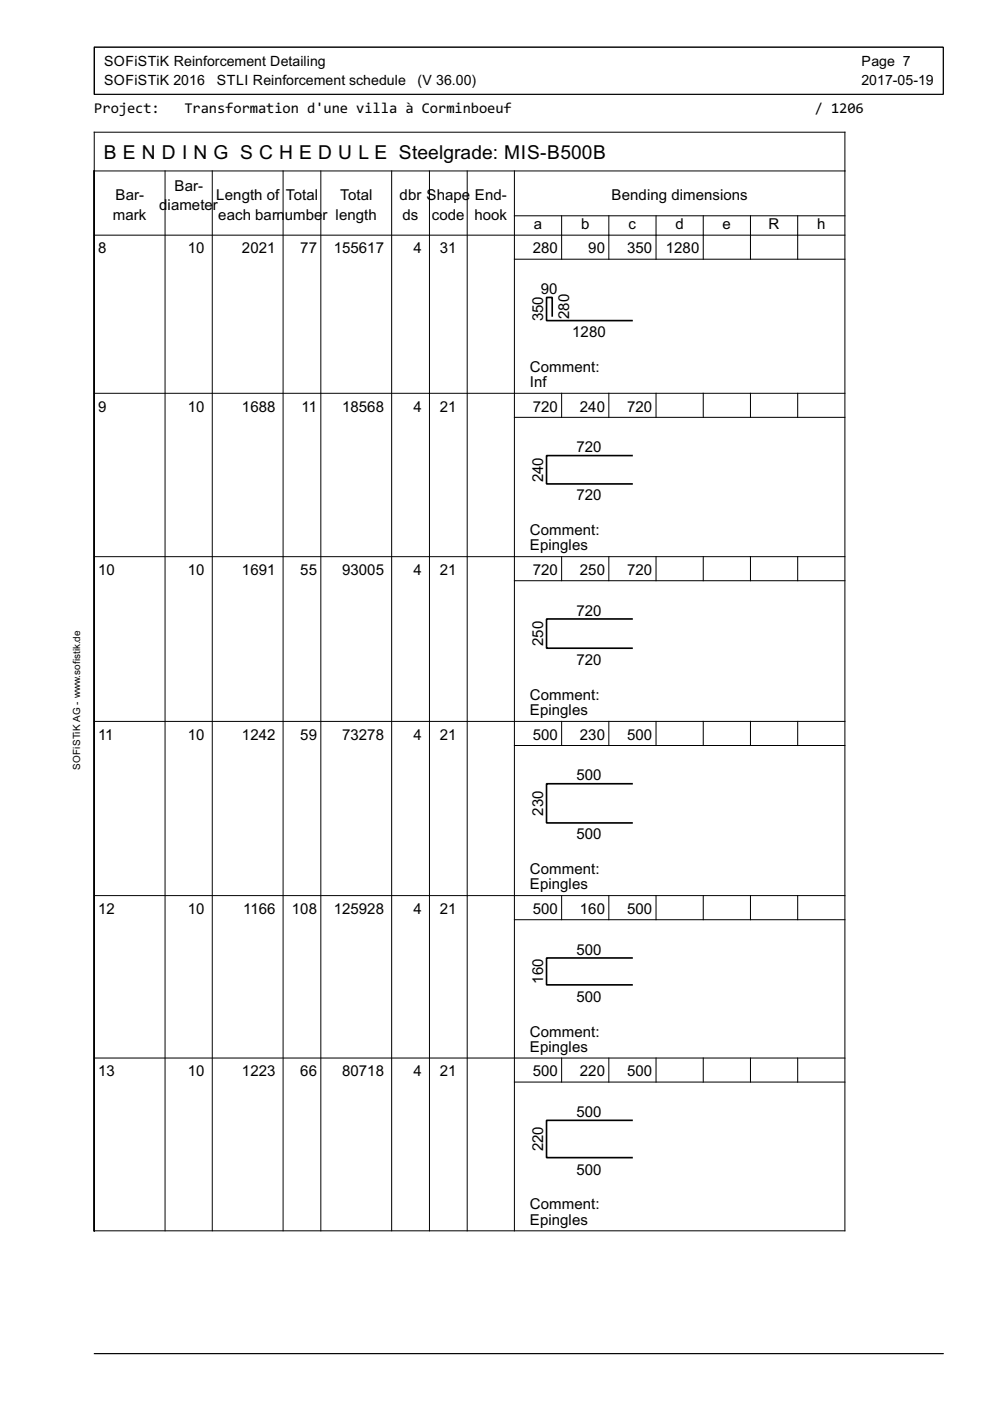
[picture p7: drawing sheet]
<svg xmlns="http://www.w3.org/2000/svg" width="210mm" height="297mm" viewBox="0 0 210 297" stroke-linecap="round" stroke-linejoin="round" font-family="sans-serif">
<defs><g id="words">
<text font-size="4.6" x="22" y="33.7">B E N D I N G S C H E D U L E Steelgrade: MIS-B500B</text>
<g font-size="3.7">
<text x="20" y="24">Project:</text>
<text x="39.1" y="24">Transformation d'une villa à Corminboeuf</text>
<text x="172.7" y="24">/ 1206</text>
</g>
<g font-size="3.6">
<text x="37" y="40.4">Bar-</text>
<text x="23.9" y="46.5">mark</text>
<text x="24.5" y="42.4">Bar-</text>
<text x="33.8" y="44.5">d</text>
<text x="35.5" y="44.5">iamete</text>
<text x="45.1" y="44.5">r</text>
<text x="45.9" y="42.4">Length of</text>
<text x="46.3" y="46.5">each barn</text>
<text x="60.4" y="46.5">umbe</text>
<text x="60.6" y="42.4">Total</text>
<text x="68.4" y="46.5">r length</text>
<text x="72.1" y="42.4">Total</text>
<text x="84.7" y="42.4">dbr Shape</text>
<text x="85.3" y="46.5">ds</text>
<text x="91.6" y="46.5">code</text>
<text x="100.6" y="46.5">hook</text>
<text x="100.7" y="42.4">End-</text>
<text x="129.7" y="42.4">Bending dimensions</text>
<text x="20.8" y="53.7">8</text>
<text x="39.8" y="53.7">10</text>
<text x="51.3" y="53.7">2021</text>
<text x="63.7" y="53.7">77</text>
<text x="70.8" y="53.7">155617</text>
<text x="87.7" y="53.7">4</text>
<text x="93.3" y="53.7">31</text>
<text x="112.9" y="53.7">280</text>
<text x="113.2" y="48.6">a</text>
<text x="123.2" y="48.6">b</text>
<text x="124.7" y="53.7">90</text>
<text x="133" y="53.7">350</text>
<text x="133.3" y="48.6">c</text>
<text x="141.2" y="53.7">1280</text>
<text x="143.2" y="48.6">d</text>
<text x="153.2" y="48.6">e</text>
<text x="163" y="48.6">R</text>
<text x="173.2" y="48.6">h</text>
<text x="114.7" y="62.4">90</text>
<text x="115.2" y="68.1" transform="rotate(-90 115.2 68.1)">350</text>
<text x="120.7" y="67.6" transform="rotate(-90 120.7 67.6)">280</text>
<text x="121.3" y="71.5">1280</text>
<text x="112.3" y="78.9">Comment:</text>
<text x="112.3" y="82.1">Inf</text>
<text x="20.8" y="87.3">9</text>
<text x="39.8" y="87.3">10</text>
<text x="51.3" y="87.3">1688</text>
<text x="63.9" y="87.3">11</text>
<text x="72.5" y="87.3">18568</text>
<text x="87.7" y="87.3">4</text>
<text x="93.3" y="87.3">21</text>
<text x="112.9" y="87.3">720</text>
<text x="123" y="87.3">240</text>
<text x="133" y="87.3">720</text>
<text x="122.2" y="95.9">720</text>
<text x="115.2" y="102.3" transform="rotate(-90 115.2 102.3)">240</text>
<text x="122.2" y="106.1">720</text>
<text x="112.3" y="113.5">Comment:</text>
<text x="112.3" y="116.7">Epingles</text>
<text x="20.8" y="121.9">10</text>
<text x="39.8" y="121.9">10</text>
<text x="51.3" y="121.9">1691</text>
<text x="63.7" y="121.9">55</text>
<text x="72.5" y="121.9">93005</text>
<text x="87.7" y="121.9">4</text>
<text x="93.3" y="121.9">21</text>
<text x="112.9" y="121.9">720</text>
<text x="123" y="121.9">250</text>
<text x="133" y="121.9">720</text>
<text x="122.2" y="130.5">720</text>
<text x="115.2" y="137" transform="rotate(-90 115.2 137)">250</text>
<text x="122.2" y="141">720</text>
<text x="112.3" y="148.4">Comment:</text>
<text x="112.3" y="151.6">Epingles</text>
<text x="20.8" y="156.8">11</text>
<text x="39.8" y="156.8">10</text>
<text x="51.3" y="156.8">1242</text>
<text x="63.7" y="156.8">59</text>
<text x="72.5" y="156.8">73278</text>
<text x="87.7" y="156.8">4</text>
<text x="93.3" y="156.8">21</text>
<text x="112.9" y="156.8">500</text>
<text x="123" y="156.8">230</text>
<text x="133" y="156.8">500</text>
<text x="122.2" y="165.5">500</text>
<text x="115.2" y="172.9" transform="rotate(-90 115.2 172.9)">230</text>
<text x="122.2" y="178">500</text>
<text x="112.3" y="185.4">Comment:</text>
<text x="112.3" y="188.6">Epingles</text>
<text x="20.8" y="193.8">12</text>
<text x="39.8" y="193.8">10</text>
<text x="51.5" y="193.8">1166</text>
<text x="61.9" y="193.8">108</text>
<text x="70.8" y="193.8">125928</text>
<text x="87.7" y="193.8">4</text>
<text x="93.3" y="193.8">21</text>
<text x="112.9" y="193.8">500</text>
<text x="123" y="193.8">160</text>
<text x="133" y="193.8">500</text>
<text x="122.2" y="202.4">500</text>
<text x="115.2" y="208.6" transform="rotate(-90 115.2 208.6)">160</text>
<text x="122.2" y="212.4">500</text>
<text x="112.3" y="219.8">Comment:</text>
<text x="112.3" y="223">Epingles</text>
<text x="20.8" y="228.2">13</text>
<text x="39.8" y="228.2">10</text>
<text x="51.3" y="228.2">1223</text>
<text x="63.7" y="228.2">66</text>
<text x="72.5" y="228.2">80718</text>
<text x="87.7" y="228.2">4</text>
<text x="93.3" y="228.2">21</text>
<text x="112.9" y="228.2">500</text>
<text x="123" y="228.2">220</text>
<text x="133" y="228.2">500</text>
<text x="122.2" y="236.8">500</text>
<text x="115.2" y="244.1" transform="rotate(-90 115.2 244.1)">220</text>
<text x="122.2" y="249">500</text>
<text x="112.3" y="256.4">Comment:</text>
<text x="112.3" y="259.6">Epingles</text>
</g>
<g font-size="3.3">
<text x="22.1" y="14">SOFiSTiK Reinforcement Detailing</text>
<text x="22.1" y="18">SOFiSTiK 2016</text>
<text x="46" y="18">STLI Reinforcement schedule</text>
<text x="88.5" y="18">(V 36.00)</text>
<text x="182.6" y="18">2017-05-19</text>
<text x="182.7" y="14">Page 7</text>
</g>
<text font-size="2.3" x="17" y="163.2" transform="rotate(-90 17 163.2)">SOFiSTiK AG - www.sofistik.de</text>
</g></defs>
<g fill="none" stroke="#000" stroke-width=".21">
<path d="M20 10h180v10h-180zM20 28h159.1v233h-159.1zM20 36.2h159.1M35 36.2v224.8M45 36.2v224.8M60 36.2v224.8M68 36.2v224.8M83 36.2v224.8M91.1 36.2v224.8M99.1 36.2v224.8M109.1 36.2v224.8M20 49.9h159.1"/>
<path d="M109.1 45.8h70M109.1 55h70M119.1 45.8v9.2M129.1 45.8v9.2M139.1 45.8v9.2M149.1 45.8v9.2M159.1 45.8v9.2M169.1 45.8v9.2M20 83.4h159.1M109.1 88.5h70M119.1 83.4v5.1M129.1 83.4v5.1"/>
<path d="M139.1 83.4v5.1M149.1 83.4v5.1M159.1 83.4v5.1M169.1 83.4v5.1M20 118h159.1M119.1 118v5.1M129.1 118v5.1M139.1 118v5.1M149.1 118v5.1M159.1 118v5.1M169.1 118v5.1M109.1 123.1h70"/>
<path d="M20 153h159.1M109.1 158.1h70M119.1 153v5.1M129.1 153v5.1M139.1 153v5.1M149.1 153v5.1M159.1 153v5.1M169.1 153v5.1M20 189.9h159.1M109.1 195h70M119.1 189.9v5.1M129.1 189.9v5.1"/>
<path d="M139.1 189.9v5.1M149.1 189.9v5.1M159.1 189.9v5.1M169.1 189.9v5.1M20 224.3h159.1M109.1 229.4h70M119.1 224.3v5.1M129.1 224.3v5.1M139.1 224.3v5.1M149.1 224.3v5.1M159.1 224.3v5.1M169.1 224.3v5.1"/>
<path d="M20 287h180"/>
</g>
<path d="M117.1 67v-3.9h-1.2v4.9h18.1M134 96.6h-18.1v6h18.1M134 131.2h-18.1v6.2h18.1M134 166.2h-18.1v8.3h18.1M134 203.1h-18.1v5.7h18.1M134 237.5h-18.1v7.9h18.1" fill="none" stroke="#000" stroke-width=".35"/>
<use href="#words"/>
</svg>
